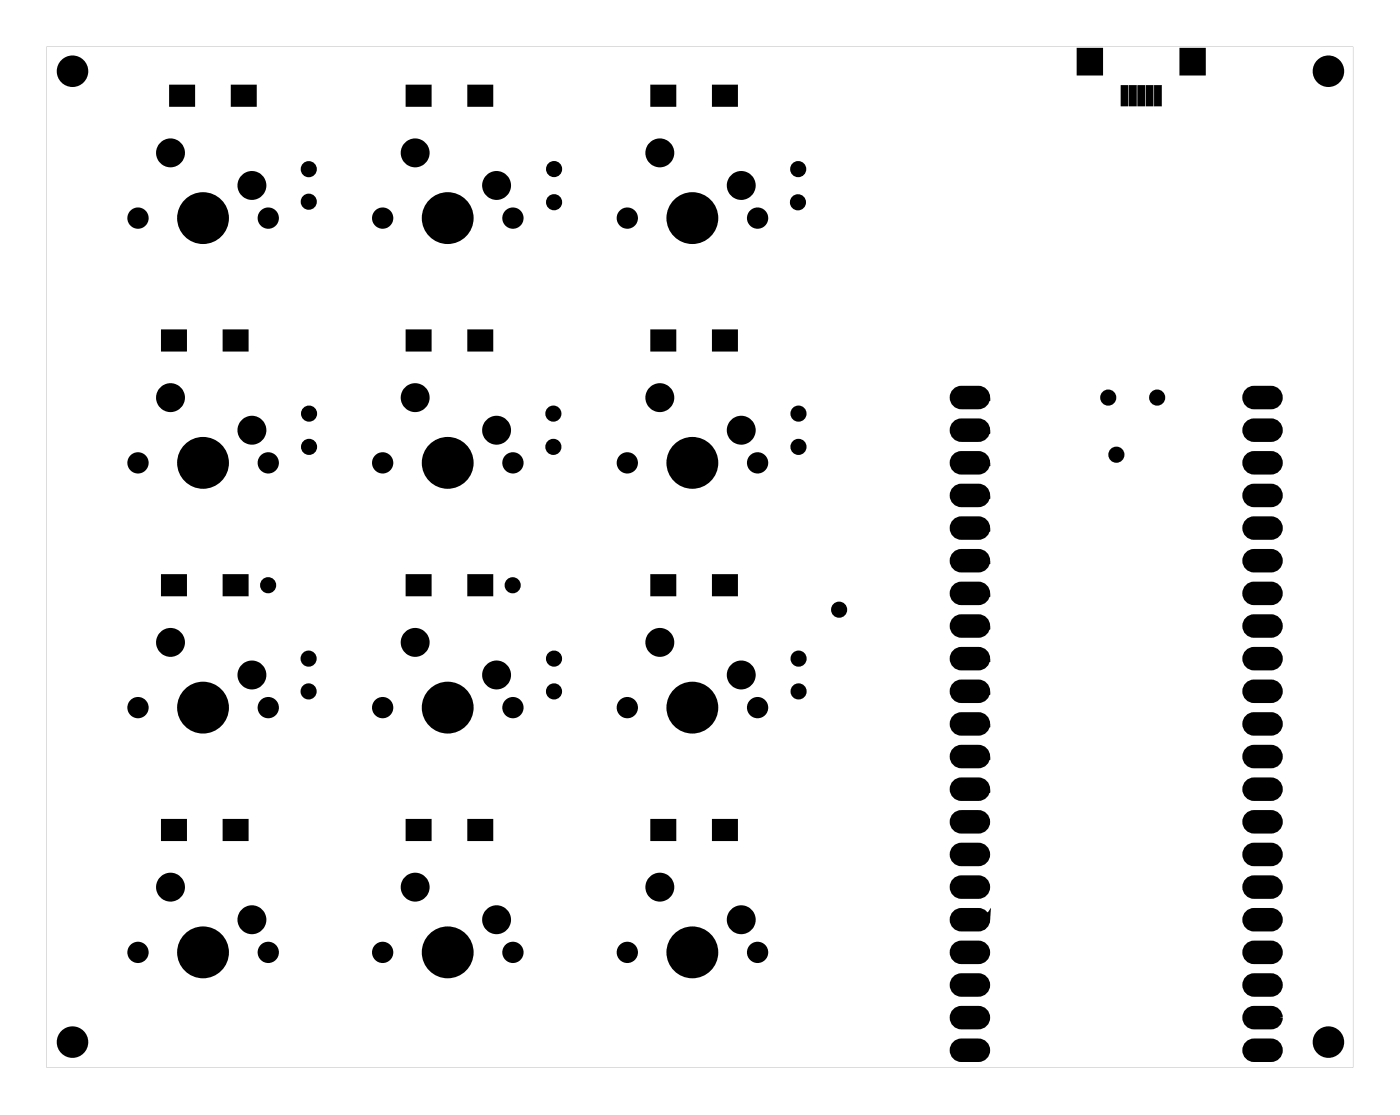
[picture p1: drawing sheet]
<svg xmlns="http://www.w3.org/2000/svg" width="109mm" height="87mm" viewBox="0 0 109 87" stroke-linecap="round" stroke-linejoin="round" font-family="sans-serif">
<g fill="#000">
<path d="M13.3 6.7h1.8v1.5h-1.8zM18.1 6.7h1.8v1.5h-1.8zM31.7 6.7h1.8v1.5h-1.8zM36.5 6.7h1.8v1.5h-1.8zM50.8 6.7h1.7v1.5h-1.7zM55.6 6.7h1.7v1.5h-1.7zM84 3.9h1.8v1.9h-1.8zM87.4 6.8h.3v1.4h-.3zM88 6.8h.4v1.4h-.4zM88.7 6.8h.3v1.4h-.3zM89.3 6.8h.4v1.4h-.4zM90 6.8h.3v1.4h-.3z"/>
<path d="M92 3.9h1.8v1.9h-1.8zM12.7 25.8h1.7v1.4h-1.7zM17.5 25.8h1.7v1.4h-1.7zM31.7 25.8h1.8v1.4h-1.8zM36.5 25.8h1.8v1.4h-1.8zM50.8 25.8h1.7v1.4h-1.7zM55.6 25.8h1.7v1.4h-1.7zM12.7 44.8h1.7v1.5h-1.7zM17.5 44.8h1.7v1.5h-1.7zM31.7 44.8h1.8v1.5h-1.8zM36.5 44.8h1.8v1.5h-1.8zM50.8 44.8h1.7v1.5h-1.7z"/>
<path d="M55.6 44.8h1.7v1.5h-1.7zM12.7 63.9h1.7v1.4h-1.7zM17.5 63.9h1.7v1.4h-1.7zM31.7 63.9h1.8v1.4h-1.8zM36.5 63.9h1.8v1.4h-1.8zM50.8 63.9h1.7v1.4h-1.7zM55.6 63.9h1.7v1.4h-1.7z"/>
<path d="M3.6 3.6v79.5h101.8v-79.5zM3.6 3.6h101.8v79.5h-101.8z"/>
<path d="M74.4 38.1a.66 .66 0 0 0-.1 .7 .66 .66 0 0 0 .6 .4h1.3a.66 .66 0 0 0 .6-.6 .66 .66 0 0 0-.6-.7h-1.3zM75.1 38.6a.41 .41 0 0 1 .8 0 .41 .41 0 0 1-.8 0z"/>
<path d="M74.4 35.6a.66 .66 0 0 0-.1 .7 .66 .66 0 0 0 .6 .4h1.3a.66 .66 0 0 0 .6-.7 .66 .66 0 0 0-.6-.6h-1.3zM75.1 36a.41 .41 0 0 1 .8 0 .41 .41 0 0 1-.8 0z"/>
<path d="M74.4 33a.66 .66 0 0 0-.1 .7 .66 .66 0 0 0 .6 .4h1.3a.66 .66 0 0 0 .6-.6 .66 .66 0 0 0-.6-.7h-1.3zM75.1 33.5a.41 .41 0 0 1 .8 0 .41 .41 0 0 1-.8 0z"/>
<path d="M74.4 30.5a.66 .66 0 0 0-.1 .7 .66 .66 0 0 0 .6 .4h1.3a.66 .66 0 0 0 .6-.7 .66 .66 0 0 0-.6-.6h-1.3zM75.1 30.9a.41 .41 0 0 1 .8 0 .41 .41 0 0 1-.8 0z"/>
<path d="M97.2 30.5a.66 .66 0 0 0-.2 .7 .66 .66 0 0 0 .6 .4h1.4a.66 .66 0 0 0 .6-.7 .66 .66 0 0 0-.6-.6h-1.4zM97.9 30.9a.41 .41 0 0 1 .8 0 .41 .41 0 0 1-.8 0z"/>
<path d="M97.2 33a.66 .66 0 0 0-.2 .7 .66 .66 0 0 0 .6 .4h1.4a.66 .66 0 0 0 .6-.6 .66 .66 0 0 0-.6-.7h-1.4zM97.9 33.5a.41 .41 0 0 1 .8 0 .41 .41 0 0 1-.8 0z"/>
<path d="M97.2 38.1a.66 .66 0 0 0-.2 .7 .66 .66 0 0 0 .6 .4h1.4a.66 .66 0 0 0 .6-.6 .66 .66 0 0 0-.6-.7h-1.4zM97.9 38.6a.41 .41 0 0 1 .8 0 .41 .41 0 0 1-.8 0z"/>
<path d="M97.2 35.6a.66 .66 0 0 0-.2 .7 .66 .66 0 0 0 .6 .4h1.4a.66 .66 0 0 0 .6-.7 .66 .66 0 0 0-.6-.6h-1.4zM97.9 36a.41 .41 0 0 1 .8 0 .41 .41 0 0 1-.8 0z"/>
<path d="M74.4 58.4a.66 .66 0 0 0-.1 .7 .66 .66 0 0 0 .6 .4h1.3a.66 .66 0 0 0 .6-.6 .66 .66 0 0 0-.6-.7h-1.3zM75.1 58.9a.41 .41 0 0 1 .8 0 .41 .41 0 0 1-.8 0z"/>
<path d="M74.4 55.9a.66 .66 0 0 0-.1 .7 .66 .66 0 0 0 .6 .4h1.3a.66 .66 0 0 0 .6-.7 .66 .66 0 0 0-.6-.6h-1.3zM75.1 56.3a.41 .41 0 0 1 .8 0 .41 .41 0 0 1-.8 0z"/>
<path d="M74.4 53.3a.66 .66 0 0 0-.1 .8 .66 .66 0 0 0 .6 .4h1.3a.66 .66 0 0 0 .6-.7 .66 .66 0 0 0-.6-.7h-1.3zM75.1 53.8a.41 .41 0 0 1 .8 0 .41 .41 0 0 1-.8 0z"/>
<path d="M74.4 50.8a.66 .66 0 0 0-.1 .7 .66 .66 0 0 0 .6 .4h1.3a.66 .66 0 0 0 .6-.6 .66 .66 0 0 0-.6-.7h-1.3zM75.1 51.3a.41 .41 0 0 1 .8 0 .41 .41 0 0 1-.8 0z"/>
<path d="M74.4 48.3a.66 .66 0 0 0-.1 .7 .66 .66 0 0 0 .6 .4h1.3a.66 .66 0 0 0 .6-.7 .66 .66 0 0 0-.6-.6h-1.3zM75.1 48.7a.41 .41 0 0 1 .8 0 .41 .41 0 0 1-.8 0z"/>
<path d="M74.4 45.7a.66 .66 0 0 0-.1 .7 .66 .66 0 0 0 .6 .4h1.3a.66 .66 0 0 0 .6-.6 .66 .66 0 0 0-.6-.7h-1.3zM75.1 46.2a.41 .41 0 0 1 .8 0 .41 .41 0 0 1-.8 0z"/>
<path d="M74.4 43.2a.66 .66 0 0 0-.1 .7 .66 .66 0 0 0 .6 .4h1.3a.66 .66 0 0 0 .6-.7 .66 .66 0 0 0-.6-.6h-1.3zM75.1 43.6a.41 .41 0 0 1 .8 0 .41 .41 0 0 1-.8 0z"/>
<path d="M74.4 40.6a.66 .66 0 0 0-.1 .8 .66 .66 0 0 0 .6 .4h1.3a.66 .66 0 0 0 .6-.7 .66 .66 0 0 0-.6-.7h-1.3zM75.1 41.1a.41 .41 0 0 1 .8 0 .41 .41 0 0 1-.8 0z"/>
<path d="M97.2 45.7a.66 .66 0 0 0-.2 .7 .66 .66 0 0 0 .6 .4h1.4a.66 .66 0 0 0 .6-.6 .66 .66 0 0 0-.6-.7h-1.4zM97.9 46.2a.41 .41 0 0 1 .8 0 .41 .41 0 0 1-.8 0z"/>
<path d="M97.2 48.3a.66 .66 0 0 0-.2 .7 .66 .66 0 0 0 .6 .4h1.4a.66 .66 0 0 0 .6-.7 .66 .66 0 0 0-.6-.6h-1.4zM97.9 48.7a.41 .41 0 0 1 .8 0 .41 .41 0 0 1-.8 0z"/>
<path d="M97.2 53.3a.66 .66 0 0 0-.2 .8 .66 .66 0 0 0 .6 .4h1.4a.66 .66 0 0 0 .6-.7 .66 .66 0 0 0-.6-.7h-1.4zM97.9 53.8a.41 .41 0 0 1 .8 0 .41 .41 0 0 1-.8 0z"/>
<path d="M97.2 58.4a.66 .66 0 0 0-.2 .7 .66 .66 0 0 0 .6 .4h1.4a.66 .66 0 0 0 .6-.6 .66 .66 0 0 0-.6-.7h-1.4zM97.9 58.9a.41 .41 0 0 1 .8 0 .41 .41 0 0 1-.8 0z"/>
<path d="M97.2 43.2a.66 .66 0 0 0-.2 .7 .66 .66 0 0 0 .6 .4h1.4a.66 .66 0 0 0 .6-.7 .66 .66 0 0 0-.6-.6h-1.4zM97.9 43.6a.41 .41 0 0 1 .8 0 .41 .41 0 0 1-.8 0z"/>
<path d="M97.2 50.8a.66 .66 0 0 0-.2 .7 .66 .66 0 0 0 .6 .4h1.4a.66 .66 0 0 0 .6-.6 .66 .66 0 0 0-.6-.7h-1.4zM97.9 51.3a.41 .41 0 0 1 .8 0 .41 .41 0 0 1-.8 0z"/>
<path d="M97.2 55.9a.66 .66 0 0 0-.2 .7 .66 .66 0 0 0 .6 .4h1.4a.66 .66 0 0 0 .6-.7 .66 .66 0 0 0-.6-.6h-1.4zM97.9 56.3a.41 .41 0 0 1 .8 0 .41 .41 0 0 1-.8 0z"/>
<path d="M97.2 40.6a.66 .66 0 0 0-.2 .8 .66 .66 0 0 0 .6 .4h1.4a.66 .66 0 0 0 .6-.7 .66 .66 0 0 0-.6-.7h-1.4zM97.9 41.1a.41 .41 0 0 1 .8 0 .41 .41 0 0 1-.8 0z"/>
<path d="M74.4 71.1a.66 .66 0 0 0-.1 .7 .66 .66 0 0 0 .6 .4h1.3a.66 .66 0 0 0 .6-.6 .66 .66 0 0 0-.6-.7h-1.3zM75.1 71.6a.41 .41 0 0 1 .8 0 .41 .41 0 0 1-.8 0z"/>
<path d="M74.4 61a.66 .66 0 0 0-.1 .7 .66 .66 0 0 0 .6 .4h1.3a.66 .66 0 0 0 .6-.7 .66 .66 0 0 0-.6-.6h-1.3zM75.1 61.4a.41 .41 0 0 1 .8 0 .41 .41 0 0 1-.8 0z"/>
<path d="M74.4 78.7a.66 .66 0 0 0-.1 .8 .66 .66 0 0 0 .6 .4h1.3a.66 .66 0 0 0 .6-.7 .66 .66 0 0 0-.6-.7h-1.3zM75.1 79.2a.41 .41 0 0 1 .8 0 .41 .41 0 0 1-.8 0z"/>
<path d="M74.4 76.2a.66 .66 0 0 0-.1 .7 .66 .66 0 0 0 .6 .4h1.3a.66 .66 0 0 0 .6-.6 .66 .66 0 0 0-.6-.7h-1.3zM75.1 76.7a.41 .41 0 0 1 .8 0 .41 .41 0 0 1-.8 0z"/>
<path d="M74.4 73.7a.66 .66 0 0 0-.1 .7 .66 .66 0 0 0 .6 .4h1.3a.66 .66 0 0 0 .6-.7 .66 .66 0 0 0-.6-.6h-1.3zM75.1 74.1a.41 .41 0 0 1 .8 0 .41 .41 0 0 1-.8 0z"/>
<path d="M74.4 68.6a.66 .66 0 0 0-.1 .7 .66 .66 0 0 0 .6 .4h1.3a.66 .66 0 0 0 .6-.7 .66 .66 0 0 0-.6-.6h-1.3zM75.1 69a.41 .41 0 0 1 .8 0 .41 .41 0 0 1-.8 0z"/>
<path d="M74.4 66a.66 .66 0 0 0-.1 .8 .66 .66 0 0 0 .6 .4h1.3a.66 .66 0 0 0 .6-.7 .66 .66 0 0 0-.6-.7h-1.3zM75.1 66.5a.41 .41 0 0 1 .8 0 .41 .41 0 0 1-.8 0z"/>
<path d="M74.4 63.5a.66 .66 0 0 0-.1 .7 .66 .66 0 0 0 .6 .4h1.3a.66 .66 0 0 0 .6-.6 .66 .66 0 0 0-.6-.7h-1.3zM75.1 64a.41 .41 0 0 1 .8 0 .41 .41 0 0 1-.8 0z"/>
<path d="M97.2 61a.66 .66 0 0 0-.2 .7 .66 .66 0 0 0 .6 .4h1.4a.66 .66 0 0 0 .6-.7 .66 .66 0 0 0-.6-.6h-1.4zM97.9 61.4a.41 .41 0 0 1 .8 0 .41 .41 0 0 1-.8 0z"/>
<path d="M97.2 66a.66 .66 0 0 0-.2 .8 .66 .66 0 0 0 .6 .4h1.4a.66 .66 0 0 0 .6-.7 .66 .66 0 0 0-.6-.7h-1.4zM97.9 66.5a.41 .41 0 0 1 .8 0 .41 .41 0 0 1-.8 0z"/>
<path d="M97.2 68.6a.66 .66 0 0 0-.2 .7 .66 .66 0 0 0 .6 .4h1.4a.66 .66 0 0 0 .6-.7 .66 .66 0 0 0-.6-.6h-1.4zM97.9 69a.41 .41 0 0 1 .8 0 .41 .41 0 0 1-.8 0z"/>
<path d="M97.2 71.1a.66 .66 0 0 0-.2 .7 .66 .66 0 0 0 .6 .4h1.4a.66 .66 0 0 0 .6-.6 .66 .66 0 0 0-.6-.7h-1.4zM97.9 71.6a.41 .41 0 0 1 .8 0 .41 .41 0 0 1-.8 0z"/>
<path d="M97.2 76.2a.66 .66 0 0 0-.2 .7 .66 .66 0 0 0 .6 .4h1.4a.66 .66 0 0 0 .6-.6 .66 .66 0 0 0-.6-.7h-1.4zM97.9 76.7a.41 .41 0 0 1 .8 0 .41 .41 0 0 1-.8 0z"/>
<path d="M97.2 63.5a.66 .66 0 0 0-.2 .7 .66 .66 0 0 0 .6 .4h1.4a.66 .66 0 0 0 .6-.6 .66 .66 0 0 0-.6-.7h-1.4zM97.9 64a.41 .41 0 0 1 .8 0 .41 .41 0 0 1-.8 0z"/>
<path d="M97.2 73.7a.66 .66 0 0 0-.2 .7 .66 .66 0 0 0 .6 .4h1.4a.66 .66 0 0 0 .6-.7 .66 .66 0 0 0-.6-.6h-1.4zM97.9 74.1a.41 .41 0 0 1 .8 0 .41 .41 0 0 1-.8 0z"/>
<path d="M97.2 78.7a.66 .66 0 0 0-.2 .8 .66 .66 0 0 0 .6 .4h1.4a.66 .66 0 0 0 .6-.7 .66 .66 0 0 0-.6-.7h-1.4zM97.9 79.2a.41 .41 0 0 1 .8 0 .41 .41 0 0 1-.8 0z"/>
<path d="M74.4 81.3a.66 .66 0 0 0-.1 .7 .66 .66 0 0 0 .6 .4h1.3a.66 .66 0 0 0 .6-.7 .66 .66 0 0 0-.6-.6h-1.3zM75.1 81.7a.41 .41 0 0 1 .8 0 .41 .41 0 0 1-.8 0z"/>
<path d="M97.2 81.3a.66 .66 0 0 0-.2 .7 .66 .66 0 0 0 .6 .4h1.4a.66 .66 0 0 0 .6-.7 .66 .66 0 0 0-.6-.6h-1.4zM97.9 81.7a.41 .41 0 0 1 .8 0 .41 .41 0 0 1-.8 0z"/>
</g>
<g fill="none" stroke="#000" stroke-width=".25">
<path d="M13.3 6.7h1.8v1.5h-1.8zM18.1 6.7h1.8v1.5h-1.8zM31.7 6.7h1.8v1.5h-1.8zM36.5 6.7h1.8v1.5h-1.8zM50.8 6.7h1.7v1.5h-1.7zM55.6 6.7h1.7v1.5h-1.7zM84 3.9h1.8v1.9h-1.8zM87.4 6.8h.3v1.4h-.3zM88 6.8h.4v1.4h-.4zM88.7 6.8h.3v1.4h-.3zM89.3 6.8h.4v1.4h-.4zM90 6.8h.3v1.4h-.3z"/>
<path d="M92 3.9h1.8v1.9h-1.8zM12.7 25.8h1.7v1.4h-1.7zM17.5 25.8h1.7v1.4h-1.7zM31.7 25.8h1.8v1.4h-1.8zM36.5 25.8h1.8v1.4h-1.8zM50.8 25.8h1.7v1.4h-1.7zM55.6 25.8h1.7v1.4h-1.7zM12.7 44.8h1.7v1.5h-1.7zM17.5 44.8h1.7v1.5h-1.7zM31.7 44.8h1.8v1.5h-1.8zM36.5 44.8h1.8v1.5h-1.8zM50.8 44.8h1.7v1.5h-1.7z"/>
<path d="M55.6 44.8h1.7v1.5h-1.7zM12.7 63.9h1.7v1.4h-1.7zM17.5 63.9h1.7v1.4h-1.7zM31.7 63.9h1.8v1.4h-1.8zM36.5 63.9h1.8v1.4h-1.8zM50.8 63.9h1.7v1.4h-1.7zM55.6 63.9h1.7v1.4h-1.7z"/>
<circle cx="5.6" cy="5.5" r="1.1"/>
<circle cx="103.4" cy="5.5" r="1.1"/>
<circle cx="5.6" cy="81.1" r="1.1"/>
<circle cx="103.4" cy="81.1" r="1.1"/>
</g>
<g fill="#000">
<circle cx="5.6" cy="5.5" r="1.1"/>
<circle cx="10.7" cy="17" r=".83"/>
<circle cx="13.3" cy="11.9" r=".73"/>
<circle cx="15.8" cy="17" r="2.02"/>
<circle cx="19.6" cy="14.4" r=".73"/>
<circle cx="20.9" cy="17" r=".83"/>
<circle cx="24" cy="13.2" r=".35"/>
<circle cx="24" cy="15.7" r=".35"/>
<circle cx="29.8" cy="17" r=".83"/>
<circle cx="32.3" cy="11.9" r=".73"/>
<circle cx="34.9" cy="17" r="2.02"/>
<circle cx="38.7" cy="14.4" r=".73"/>
<circle cx="39.9" cy="17" r=".83"/>
<circle cx="43.1" cy="15.7" r=".35"/>
<circle cx="43.1" cy="13.2" r=".35"/>
<circle cx="48.8" cy="17" r=".83"/>
<circle cx="51.4" cy="11.9" r=".73"/>
<circle cx="53.9" cy="17" r="2.02"/>
<circle cx="57.7" cy="14.4" r=".73"/>
<circle cx="59" cy="17" r=".83"/>
<circle cx="62.1" cy="15.7" r=".35"/>
<circle cx="62.2" cy="13.2" r=".35"/>
<circle cx="103.4" cy="5.5" r="1.1"/>
<circle cx="10.7" cy="36" r=".83"/>
<circle cx="13.3" cy="30.9" r=".73"/>
<circle cx="15.8" cy="36" r="2.02"/>
<circle cx="19.6" cy="33.5" r=".73"/>
<circle cx="20.9" cy="36" r=".83"/>
<circle cx="24.1" cy="32.2" r=".35"/>
<circle cx="24.1" cy="34.8" r=".35"/>
<circle cx="29.8" cy="36" r=".83"/>
<circle cx="32.3" cy="30.9" r=".73"/>
<circle cx="34.9" cy="36" r="2.02"/>
<circle cx="38.7" cy="33.5" r=".73"/>
<circle cx="39.9" cy="36" r=".83"/>
<circle cx="43.1" cy="32.2" r=".35"/>
<circle cx="43.1" cy="34.8" r=".35"/>
<circle cx="48.8" cy="36" r=".83"/>
<circle cx="51.4" cy="30.9" r=".73"/>
<circle cx="53.9" cy="36" r="2.02"/>
<circle cx="57.7" cy="33.5" r=".73"/>
<circle cx="59" cy="36" r=".83"/>
<circle cx="62.2" cy="34.8" r=".35"/>
<circle cx="62.2" cy="32.2" r=".35"/>
<circle cx="75.5" cy="38.6" r=".57"/>
<circle cx="75.5" cy="36" r=".57"/>
<circle cx="75.5" cy="30.9" r=".57"/>
<circle cx="75.5" cy="33.5" r=".57"/>
<circle cx="86.3" cy="30.9" r=".35"/>
<circle cx="86.9" cy="35.4" r=".35"/>
<circle cx="90.1" cy="30.9" r=".35"/>
<circle cx="98.4" cy="38.6" r=".57"/>
<circle cx="98.4" cy="36" r=".57"/>
<circle cx="98.4" cy="33.5" r=".57"/>
<circle cx="98.4" cy="30.9" r=".57"/>
<circle cx="10.7" cy="55.1" r=".83"/>
<circle cx="13.3" cy="50" r=".73"/>
<circle cx="15.8" cy="55.1" r="2.02"/>
<circle cx="19.6" cy="52.5" r=".73"/>
<circle cx="20.9" cy="45.5" r=".35"/>
<circle cx="20.9" cy="55.1" r=".83"/>
<circle cx="24" cy="51.3" r=".35"/>
<circle cx="24" cy="53.8" r=".35"/>
<circle cx="29.8" cy="55.1" r=".83"/>
<circle cx="32.3" cy="50" r=".73"/>
<circle cx="34.9" cy="55.1" r="2.02"/>
<circle cx="38.7" cy="52.5" r=".73"/>
<circle cx="39.9" cy="45.6" r=".35"/>
<circle cx="39.9" cy="55.1" r=".83"/>
<circle cx="43.1" cy="53.8" r=".35"/>
<circle cx="43.1" cy="51.3" r=".35"/>
<circle cx="48.8" cy="55.1" r=".83"/>
<circle cx="51.4" cy="50" r=".73"/>
<circle cx="53.9" cy="55.1" r="2.02"/>
<circle cx="57.7" cy="52.5" r=".73"/>
<circle cx="59" cy="55.1" r=".83"/>
<circle cx="62.2" cy="51.3" r=".35"/>
<circle cx="62.2" cy="53.8" r=".35"/>
<circle cx="65.3" cy="47.5" r=".35"/>
<circle cx="75.5" cy="53.8" r=".57"/>
<circle cx="75.5" cy="56.3" r=".57"/>
<circle cx="75.5" cy="46.2" r=".57"/>
<circle cx="75.5" cy="41.1" r=".57"/>
<circle cx="75.5" cy="43.6" r=".57"/>
<circle cx="75.5" cy="58.9" r=".57"/>
<circle cx="75.5" cy="51.3" r=".57"/>
<circle cx="75.5" cy="48.7" r=".57"/>
<circle cx="98.4" cy="56.3" r=".57"/>
<circle cx="98.4" cy="53.8" r=".57"/>
<circle cx="98.4" cy="43.6" r=".57"/>
<circle cx="98.4" cy="41.1" r=".57"/>
<circle cx="98.4" cy="46.2" r=".57"/>
<circle cx="98.4" cy="48.7" r=".57"/>
<circle cx="98.4" cy="51.3" r=".57"/>
<circle cx="98.4" cy="58.9" r=".57"/>
<circle cx="10.7" cy="74.1" r=".83"/>
<circle cx="13.3" cy="69" r=".73"/>
<circle cx="15.8" cy="74.1" r="2.02"/>
<circle cx="19.6" cy="71.6" r=".73"/>
<circle cx="20.9" cy="74.1" r=".83"/>
<circle cx="29.8" cy="74.1" r=".83"/>
<circle cx="32.3" cy="69" r=".73"/>
<circle cx="34.9" cy="74.1" r="2.02"/>
<circle cx="38.7" cy="71.6" r=".73"/>
<circle cx="39.9" cy="74.1" r=".83"/>
<circle cx="48.8" cy="74.1" r=".83"/>
<circle cx="51.4" cy="69" r=".73"/>
<circle cx="53.9" cy="74.1" r="2.02"/>
<circle cx="57.7" cy="71.6" r=".73"/>
<circle cx="59" cy="74.1" r=".83"/>
<circle cx="75.5" cy="61.4" r=".57"/>
<circle cx="75.5" cy="79.2" r=".57"/>
<circle cx="75.5" cy="76.7" r=".57"/>
<circle cx="75.5" cy="74.1" r=".57"/>
<circle cx="75.5" cy="69" r=".57"/>
<circle cx="75.5" cy="66.5" r=".57"/>
<circle cx="75.5" cy="71.6" r=".57"/>
<circle cx="75.5" cy="64" r=".57"/>
<circle cx="98.4" cy="79.2" r=".57"/>
<circle cx="98.4" cy="61.4" r=".57"/>
<circle cx="98.4" cy="76.7" r=".57"/>
<circle cx="98.4" cy="74.1" r=".57"/>
<circle cx="98.4" cy="66.5" r=".57"/>
<circle cx="98.4" cy="69" r=".57"/>
<circle cx="98.4" cy="71.6" r=".57"/>
<circle cx="98.4" cy="64" r=".57"/>
<circle cx="5.6" cy="81.1" r="1.1"/>
<circle cx="75.5" cy="81.7" r=".57"/>
<circle cx="98.4" cy="81.7" r=".57"/>
<circle cx="103.4" cy="81.1" r="1.1"/>
</g>
<g fill="none" stroke="#000" stroke-width=".55">
<circle cx="24" cy="13.2" r=".35"/>
<circle cx="24" cy="15.7" r=".35"/>
<circle cx="43.1" cy="13.2" r=".35"/>
<circle cx="43.1" cy="15.7" r=".35"/>
<circle cx="62.1" cy="15.7" r=".35"/>
<circle cx="62.2" cy="13.2" r=".35"/>
<circle cx="24.1" cy="34.8" r=".35"/>
<circle cx="24.1" cy="32.2" r=".35"/>
<circle cx="43.1" cy="34.8" r=".35"/>
<circle cx="43.1" cy="32.2" r=".35"/>
<circle cx="62.2" cy="32.2" r=".35"/>
<circle cx="62.2" cy="34.8" r=".35"/>
<circle cx="86.3" cy="30.9" r=".35"/>
<circle cx="86.9" cy="35.4" r=".35"/>
<circle cx="90.1" cy="30.9" r=".35"/>
<circle cx="20.9" cy="45.5" r=".35"/>
<circle cx="24" cy="51.3" r=".35"/>
<circle cx="24" cy="53.8" r=".35"/>
<circle cx="39.9" cy="45.6" r=".35"/>
<circle cx="43.1" cy="53.8" r=".35"/>
<circle cx="43.1" cy="51.3" r=".35"/>
<circle cx="62.2" cy="53.8" r=".35"/>
<circle cx="62.2" cy="51.3" r=".35"/>
<circle cx="65.3" cy="47.5" r=".35"/>
</g>
<g fill="none" stroke="#000" stroke-width=".51">
<path d="M74.4 38.1l.5-.2h1.3a.66 .66 0 0 1 .6 .7 .66 .66 0 0 1-.6 .6h-1.3a.66 .66 0 0 1-.6-.4 .66 .66 0 0 1 .1-.7zM74.4 35.6l.5-.2h1.3a.66 .66 0 0 1 .6 .6 .66 .66 0 0 1-.6 .7h-1.3a.66 .66 0 0 1-.6-.4 .66 .66 0 0 1 .1-.7zM74.4 33l.5-.2h1.3a.66 .66 0 0 1 .6 .7 .66 .66 0 0 1-.6 .6h-1.3a.66 .66 0 0 1-.6-.4 .66 .66 0 0 1 .1-.7zM74.4 30.5l.5-.2h1.3a.66 .66 0 0 1 .6 .6 .66 .66 0 0 1-.6 .7h-1.3a.66 .66 0 0 1-.6-.4 .66 .66 0 0 1 .1-.7zM97.2 30.5l.4-.2h1.4a.66 .66 0 0 1 .6 .6 .66 .66 0 0 1-.6 .7h-1.4a.66 .66 0 0 1-.6-.4 .66 .66 0 0 1 .2-.7zM97.2 33l.4-.2h1.4a.66 .66 0 0 1 .6 .7 .66 .66 0 0 1-.6 .6h-1.4a.66 .66 0 0 1-.6-.4 .66 .66 0 0 1 .2-.7zM97.2 38.1l.4-.2h1.4a.66 .66 0 0 1 .6 .7 .66 .66 0 0 1-.6 .6h-1.4a.66 .66 0 0 1-.6-.4 .66 .66 0 0 1 .2-.7zM97.2 35.6l.4-.2h1.4a.66 .66 0 0 1 .6 .6 .66 .66 0 0 1-.6 .7h-1.4a.66 .66 0 0 1-.6-.4 .66 .66 0 0 1 .2-.7zM74.4 58.4l.5-.2h1.3a.66 .66 0 0 1 .6 .7 .66 .66 0 0 1-.6 .6h-1.3a.66 .66 0 0 1-.6-.4 .66 .66 0 0 1 .1-.7zM74.4 55.9l.5-.2h1.3a.66 .66 0 0 1 .6 .6 .66 .66 0 0 1-.6 .7h-1.3a.66 .66 0 0 1-.6-.4 .66 .66 0 0 1 .1-.7zM74.4 53.3l.5-.2h1.3a.66 .66 0 0 1 .6 .7 .66 .66 0 0 1-.6 .7h-1.3a.66 .66 0 0 1-.6-.4 .66 .66 0 0 1 .1-.8zM74.4 50.8l.5-.2h1.3a.66 .66 0 0 1 .6 .7 .66 .66 0 0 1-.6 .6h-1.3a.66 .66 0 0 1-.6-.4 .66 .66 0 0 1 .1-.7z"/>
<path d="M74.4 48.3l.5-.2h1.3a.66 .66 0 0 1 .6 .6 .66 .66 0 0 1-.6 .7h-1.3a.66 .66 0 0 1-.6-.4 .66 .66 0 0 1 .1-.7zM74.4 45.7l.5-.2h1.3a.66 .66 0 0 1 .6 .7 .66 .66 0 0 1-.6 .6h-1.3a.66 .66 0 0 1-.6-.4 .66 .66 0 0 1 .1-.7zM74.4 43.2l.5-.2h1.3a.66 .66 0 0 1 .6 .6 .66 .66 0 0 1-.6 .7h-1.3a.66 .66 0 0 1-.6-.4 .66 .66 0 0 1 .1-.7zM74.4 40.6l.5-.2h1.3a.66 .66 0 0 1 .6 .7 .66 .66 0 0 1-.6 .7h-1.3a.66 .66 0 0 1-.6-.4 .66 .66 0 0 1 .1-.8zM97.2 45.7l.4-.2h1.4a.66 .66 0 0 1 .6 .7 .66 .66 0 0 1-.6 .6h-1.4a.66 .66 0 0 1-.6-.4 .66 .66 0 0 1 .2-.7zM97.2 48.3l.4-.2h1.4a.66 .66 0 0 1 .6 .6 .66 .66 0 0 1-.6 .7h-1.4a.66 .66 0 0 1-.6-.4 .66 .66 0 0 1 .2-.7zM97.2 53.3l.4-.2h1.4a.66 .66 0 0 1 .6 .7 .66 .66 0 0 1-.6 .7h-1.4a.66 .66 0 0 1-.6-.4 .66 .66 0 0 1 .2-.8zM97.2 58.4l.4-.2h1.4a.66 .66 0 0 1 .6 .7 .66 .66 0 0 1-.6 .6h-1.4a.66 .66 0 0 1-.6-.4 .66 .66 0 0 1 .2-.7zM97.2 43.2l.4-.2h1.4a.66 .66 0 0 1 .6 .6 .66 .66 0 0 1-.6 .7h-1.4a.66 .66 0 0 1-.6-.4 .66 .66 0 0 1 .2-.7zM97.2 50.8l.4-.2h1.4a.66 .66 0 0 1 .6 .7 .66 .66 0 0 1-.6 .6h-1.4a.66 .66 0 0 1-.6-.4 .66 .66 0 0 1 .2-.7zM97.2 55.9l.4-.2h1.4a.66 .66 0 0 1 .6 .6 .66 .66 0 0 1-.6 .7h-1.4a.66 .66 0 0 1-.6-.4 .66 .66 0 0 1 .2-.7zM97.2 40.6l.4-.2h1.4a.66 .66 0 0 1 .6 .7 .66 .66 0 0 1-.6 .7h-1.4a.66 .66 0 0 1-.6-.4 .66 .66 0 0 1 .2-.8z"/>
<path d="M74.4 71.1l.5-.2h1.3a.66 .66 0 0 1 .6 .7 .66 .66 0 0 1-.6 .6h-1.3a.66 .66 0 0 1-.6-.4 .66 .66 0 0 1 .1-.7zM74.4 61l.5-.2h1.3a.66 .66 0 0 1 .6 .6 .66 .66 0 0 1-.6 .7h-1.3a.66 .66 0 0 1-.6-.4 .66 .66 0 0 1 .1-.7zM74.4 78.7l.5-.2h1.3a.66 .66 0 0 1 .6 .7 .66 .66 0 0 1-.6 .7h-1.3a.66 .66 0 0 1-.6-.4 .66 .66 0 0 1 .1-.8zM74.4 76.2l.5-.2h1.3a.66 .66 0 0 1 .6 .7 .66 .66 0 0 1-.6 .6h-1.3a.66 .66 0 0 1-.6-.4 .66 .66 0 0 1 .1-.7zM74.4 73.7l.5-.2h1.3a.66 .66 0 0 1 .6 .6 .66 .66 0 0 1-.6 .7h-1.3a.66 .66 0 0 1-.6-.4 .66 .66 0 0 1 .1-.7zM74.4 68.6l.5-.2h1.3a.66 .66 0 0 1 .6 .6 .66 .66 0 0 1-.6 .7h-1.3a.66 .66 0 0 1-.6-.4 .66 .66 0 0 1 .1-.7zM74.4 66l.5-.2h1.3a.66 .66 0 0 1 .6 .7 .66 .66 0 0 1-.6 .7h-1.3a.66 .66 0 0 1-.6-.4 .66 .66 0 0 1 .1-.8zM74.4 63.5l.5-.2h1.3a.66 .66 0 0 1 .6 .7 .66 .66 0 0 1-.6 .6h-1.3a.66 .66 0 0 1-.6-.4 .66 .66 0 0 1 .1-.7zM97.2 68.6l.4-.2h1.4a.66 .66 0 0 1 .6 .6 .66 .66 0 0 1-.6 .7h-1.4a.66 .66 0 0 1-.6-.4 .66 .66 0 0 1 .2-.7zM97.2 71.1l.4-.2h1.4a.66 .66 0 0 1 .6 .7 .66 .66 0 0 1-.6 .6h-1.4a.66 .66 0 0 1-.6-.4 .66 .66 0 0 1 .2-.7zM97.2 76.2l.4-.2h1.4a.66 .66 0 0 1 .6 .7 .66 .66 0 0 1-.6 .6h-1.4a.66 .66 0 0 1-.6-.4 .66 .66 0 0 1 .2-.7zM97.2 61l.4-.2h1.4a.66 .66 0 0 1 .6 .6 .66 .66 0 0 1-.6 .7h-1.4a.66 .66 0 0 1-.6-.4 .66 .66 0 0 1 .2-.7z"/>
<path d="M97.2 63.5l.4-.2h1.4a.66 .66 0 0 1 .6 .7 .66 .66 0 0 1-.6 .6h-1.4a.66 .66 0 0 1-.6-.4 .66 .66 0 0 1 .2-.7zM97.2 78.7l.4-.2h1.4a.66 .66 0 0 1 .6 .7 .66 .66 0 0 1-.6 .7h-1.4a.66 .66 0 0 1-.6-.4 .66 .66 0 0 1 .2-.8zM97.2 73.7l.4-.2h1.4a.66 .66 0 0 1 .6 .6 .66 .66 0 0 1-.6 .7h-1.4a.66 .66 0 0 1-.6-.4 .66 .66 0 0 1 .2-.7zM97.2 66l.4-.2h1.4a.66 .66 0 0 1 .6 .7 .66 .66 0 0 1-.6 .7h-1.4a.66 .66 0 0 1-.6-.4 .66 .66 0 0 1 .2-.8zM74.4 81.3l.5-.2h1.3a.66 .66 0 0 1 .6 .6 .66 .66 0 0 1-.6 .7h-1.3a.66 .66 0 0 1-.6-.4 .66 .66 0 0 1 .1-.7zM97.2 81.3l.4-.2h1.4a.66 .66 0 0 1 .6 .6 .66 .66 0 0 1-.6 .7h-1.4a.66 .66 0 0 1-.6-.4 .66 .66 0 0 1 .2-.7z"/>
<circle cx="75.5" cy="33.5" r=".41"/>
<circle cx="75.5" cy="38.6" r=".41"/>
<circle cx="75.5" cy="30.9" r=".41"/>
<circle cx="75.5" cy="36" r=".41"/>
<circle cx="98.3" cy="30.9" r=".41"/>
<circle cx="98.3" cy="33.5" r=".41"/>
<circle cx="98.3" cy="38.6" r=".41"/>
<circle cx="98.3" cy="36" r=".41"/>
<circle cx="75.5" cy="53.8" r=".41"/>
<circle cx="75.5" cy="51.3" r=".41"/>
<circle cx="75.5" cy="46.2" r=".41"/>
<circle cx="75.5" cy="48.7" r=".41"/>
<circle cx="75.5" cy="43.6" r=".41"/>
<circle cx="75.5" cy="41.1" r=".41"/>
<circle cx="75.5" cy="56.3" r=".41"/>
<circle cx="75.5" cy="58.9" r=".41"/>
<circle cx="98.3" cy="46.2" r=".41"/>
<circle cx="98.3" cy="48.7" r=".41"/>
<circle cx="98.3" cy="53.8" r=".41"/>
<circle cx="98.3" cy="43.6" r=".41"/>
<circle cx="98.3" cy="58.9" r=".41"/>
<circle cx="98.3" cy="41.1" r=".41"/>
<circle cx="98.3" cy="56.3" r=".41"/>
<circle cx="98.3" cy="51.3" r=".41"/>
<circle cx="75.5" cy="71.6" r=".41"/>
<circle cx="75.5" cy="61.4" r=".41"/>
<circle cx="75.5" cy="76.7" r=".41"/>
<circle cx="75.5" cy="64" r=".41"/>
<circle cx="75.5" cy="74.1" r=".41"/>
<circle cx="75.5" cy="79.2" r=".41"/>
<circle cx="75.5" cy="66.5" r=".41"/>
<circle cx="75.5" cy="69" r=".41"/>
<circle cx="98.3" cy="71.6" r=".41"/>
<circle cx="98.3" cy="76.7" r=".41"/>
<circle cx="98.3" cy="66.5" r=".41"/>
<circle cx="98.3" cy="69" r=".41"/>
<circle cx="98.3" cy="61.4" r=".41"/>
<circle cx="98.3" cy="79.2" r=".41"/>
<circle cx="98.3" cy="64" r=".41"/>
<circle cx="98.3" cy="74.1" r=".41"/>
<circle cx="75.5" cy="81.7" r=".41"/>
<circle cx="98.3" cy="81.7" r=".41"/>
</g>
<g fill="none" stroke="#000" stroke-width=".43">
<circle cx="75.5" cy="30.9" r=".57"/>
<circle cx="75.5" cy="38.6" r=".57"/>
<circle cx="75.5" cy="36" r=".57"/>
<circle cx="75.5" cy="33.5" r=".57"/>
<circle cx="98.4" cy="38.6" r=".57"/>
<circle cx="98.4" cy="30.9" r=".57"/>
<circle cx="98.4" cy="33.5" r=".57"/>
<circle cx="98.4" cy="36" r=".57"/>
<circle cx="75.5" cy="41.1" r=".57"/>
<circle cx="75.5" cy="43.6" r=".57"/>
<circle cx="75.5" cy="58.9" r=".57"/>
<circle cx="75.5" cy="46.2" r=".57"/>
<circle cx="75.5" cy="56.3" r=".57"/>
<circle cx="75.5" cy="51.3" r=".57"/>
<circle cx="75.5" cy="53.8" r=".57"/>
<circle cx="75.5" cy="48.7" r=".57"/>
<circle cx="98.4" cy="43.6" r=".57"/>
<circle cx="98.4" cy="41.1" r=".57"/>
<circle cx="98.4" cy="46.2" r=".57"/>
<circle cx="98.4" cy="58.9" r=".57"/>
<circle cx="98.4" cy="48.7" r=".57"/>
<circle cx="98.4" cy="51.3" r=".57"/>
<circle cx="98.4" cy="53.8" r=".57"/>
<circle cx="98.4" cy="56.3" r=".57"/>
<circle cx="75.5" cy="74.1" r=".57"/>
<circle cx="75.5" cy="71.6" r=".57"/>
<circle cx="75.5" cy="66.5" r=".57"/>
<circle cx="75.5" cy="69" r=".57"/>
<circle cx="75.5" cy="76.7" r=".57"/>
<circle cx="75.5" cy="64" r=".57"/>
<circle cx="75.5" cy="61.4" r=".57"/>
<circle cx="75.5" cy="79.2" r=".57"/>
<circle cx="98.4" cy="71.6" r=".57"/>
<circle cx="98.4" cy="74.1" r=".57"/>
<circle cx="98.4" cy="76.7" r=".57"/>
<circle cx="98.4" cy="66.5" r=".57"/>
<circle cx="98.4" cy="69" r=".57"/>
<circle cx="98.4" cy="61.4" r=".57"/>
<circle cx="98.4" cy="64" r=".57"/>
<circle cx="98.4" cy="79.2" r=".57"/>
<circle cx="75.5" cy="81.7" r=".57"/>
<circle cx="98.4" cy="81.7" r=".57"/>
</g>
<g fill="none" stroke="#000" stroke-width=".78">
<circle cx="13.3" cy="11.9" r=".73"/>
<circle cx="19.6" cy="14.4" r=".73"/>
<circle cx="32.3" cy="11.9" r=".73"/>
<circle cx="38.7" cy="14.4" r=".73"/>
<circle cx="51.4" cy="11.9" r=".73"/>
<circle cx="57.7" cy="14.4" r=".73"/>
<circle cx="13.3" cy="30.9" r=".73"/>
<circle cx="19.6" cy="33.5" r=".73"/>
<circle cx="32.3" cy="30.9" r=".73"/>
<circle cx="38.7" cy="33.5" r=".73"/>
<circle cx="51.4" cy="30.9" r=".73"/>
<circle cx="57.7" cy="33.5" r=".73"/>
<circle cx="13.3" cy="50" r=".73"/>
<circle cx="19.6" cy="52.5" r=".73"/>
<circle cx="32.3" cy="50" r=".73"/>
<circle cx="38.7" cy="52.5" r=".73"/>
<circle cx="51.4" cy="50" r=".73"/>
<circle cx="57.7" cy="52.5" r=".73"/>
<circle cx="13.3" cy="69" r=".73"/>
<circle cx="19.6" cy="71.6" r=".73"/>
<circle cx="32.3" cy="69" r=".73"/>
<circle cx="38.7" cy="71.6" r=".73"/>
<circle cx="51.4" cy="69" r=".73"/>
<circle cx="57.7" cy="71.6" r=".73"/>
</g>
</svg>
